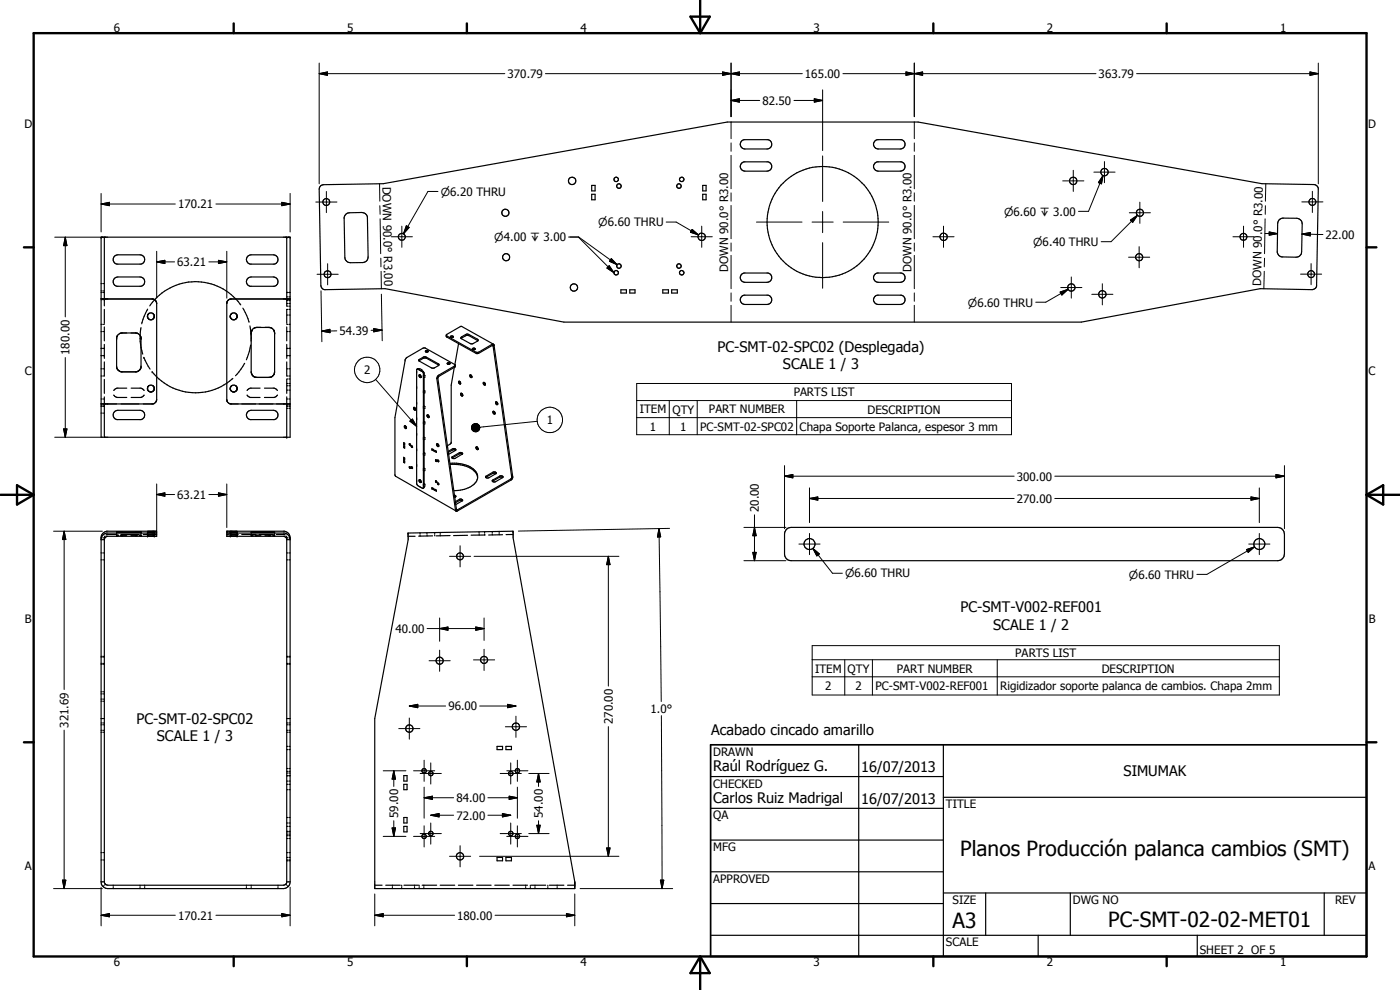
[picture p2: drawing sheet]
<svg xmlns="http://www.w3.org/2000/svg" width="420mm" height="297mm" viewBox="0 0 420 297" stroke-linecap="round" stroke-linejoin="round" font-family="sans-serif">
<defs><g id="words">
<g font-size="6.3">
<text x="288.2" y="256.7">Planos Producción palanca cambios (SMT)</text>
<text x="285.9" y="278.5">A3</text>
<text x="332.6" y="278">PC-SMT-02-02-MET01</text>
</g>
<g font-size="4.4">
<text x="215.3" y="105.6">PC-SMT-02-SPC02 (Desplegada)</text>
<text x="235" y="110.8">SCALE 1 / 3</text>
<text x="288.2" y="183.7">PC-SMT-V002-REF001</text>
<text x="298.1" y="188.9">SCALE 1 / 2</text>
<text x="41" y="217.1">PC-SMT-02-SPC02</text>
<text x="213.4" y="220.5">Acabado cincado amarillo</text>
<text x="47.1" y="222.3">SCALE 1 / 3</text>
<text x="214.1" y="231.4">Raúl Rodríguez G.</text>
<text x="258.5" y="231.6">16/07/2013</text>
<text x="337.2" y="232.9">SIMUMAK</text>
<text x="214.1" y="240.9">Carlos Ruiz Madrigal</text>
<text x="258.5" y="241.1">16/07/2013</text>
</g>
<g font-size="3.5">
<text x="34.2" y="9.6">6</text>
<text x="104.2" y="9.6">5</text>
<text x="174.2" y="9.6">4</text>
<text x="244.2" y="9.6">3</text>
<text x="314.2" y="9.6">2</text>
<text x="384.2" y="9.6">1</text>
<text x="152.3" y="23.4">370.79</text>
<text x="241.6" y="23.4">165.00</text>
<text x="329.7" y="23.4">363.79</text>
<text x="228.8" y="31.5">82.50</text>
<text x="7.3" y="38.4">D</text>
<text x="410.6" y="38.4">D</text>
<text x="114.8" y="56" transform="rotate(89 114.8 56)">DOWN 90.0° R3.00</text>
<text x="53.5" y="62.5">170.21</text>
<text x="397.8" y="71.7" transform="rotate(1 397.8 71.7)">22.00</text>
<text x="53.2" y="79.9">63.21</text>
<text x="218.6" y="81.6" transform="rotate(-90 218.6 81.6)">DOWN 90.0° R3.00</text>
<text x="273.5" y="81.6" transform="rotate(-90 273.5 81.6)">DOWN 90.0° R3.00</text>
<text x="378.5" y="85.8" transform="rotate(-89 378.5 85.8)">DOWN 90.0° R3.00</text>
<text x="101.9" y="100.5" transform="rotate(-1 101.9 100.5)">54.39</text>
<text x="20.9" y="106.5" transform="rotate(-90 20.9 106.5)">180.00</text>
<text x="7.4" y="112.6">C</text>
<text x="109.3" y="112.3">2</text>
<text x="410.7" y="112.6">C</text>
<text x="238.2" y="118.9">PARTS LIST</text>
<text x="192" y="124">ITEM</text>
<text x="201.8" y="124.1">QTY</text>
<text x="212.8" y="124">PART NUMBER</text>
<text x="260.3" y="124.1">DESCRIPTION</text>
<text x="164.1" y="127.3">1</text>
<text x="195.1" y="129.2">1</text>
<text x="204.1" y="129.2">1</text>
<text x="210.1" y="129.2">PC-SMT-02-SPC02</text>
<text x="240" y="129.2">Chapa Soporte Palanca, espesor 3 mm</text>
<text x="53.2" y="149.6">63.21</text>
<text x="305.2" y="144.2">300.00</text>
<text x="227.7" y="153.7" transform="rotate(-90 227.7 153.7)">20.00</text>
<text x="305.2" y="150.9">270.00</text>
<text x="7.4" y="186.9">B</text>
<text x="118.7" y="189.9">40.00</text>
<text x="410.8" y="186.9">B</text>
<text x="304.7" y="197.1">PARTS LIST</text>
<text x="244.6" y="201.8">ITEM</text>
<text x="254.4" y="201.8">QTY</text>
<text x="269.1" y="201.8">PART NUMBER</text>
<text x="330.7" y="201.8">DESCRIPTION</text>
<text x="247.7" y="207">2</text>
<text x="256.7" y="207">2</text>
<text x="262.8" y="207">PC-SMT-V002-REF001</text>
<text x="300.2" y="207">Rigidizador soporte palanca de cambios. Chapa 2mm</text>
<text x="134.6" y="213.1">96.00</text>
<text x="195.2" y="213.9">1.0°</text>
<text x="20.6" y="218.3" transform="rotate(-90 20.6 218.3)">321.69</text>
<text x="183.9" y="217.2" transform="rotate(-90 183.9 217.2)">270.00</text>
<text x="214.1" y="226.8">DRAWN</text>
<text x="214.1" y="236.3">CHECKED</text>
<text x="119.5" y="245.4" transform="rotate(-90 119.5 245.4)">59.00</text>
<text x="137" y="245.9">72.00</text>
<text x="137" y="240.7">84.00</text>
<text x="162.9" y="245.4" transform="rotate(-90 162.9 245.4)">54.00</text>
<text x="214.1" y="245.9">QA</text>
<text x="283.9" y="242.5">TITLE</text>
<text x="214.1" y="255.4">MFG</text>
<text x="7.4" y="261.1">A</text>
<text x="410.7" y="261.1">A</text>
<text x="214.1" y="264.9">APPROVED</text>
<text x="53.5" y="275.9">170.21</text>
<text x="137.2" y="275.9">180.00</text>
<text x="285.9" y="271.3">SIZE</text>
<text x="322" y="271.3">DWG NO</text>
<text x="400.7" y="271.2">REV</text>
<text x="283.9" y="284">SCALE</text>
<text x="360.1" y="286.2">SHEET 2 OF 5</text>
<text x="34.2" y="289.9">6</text>
<text x="104.2" y="289.9">5</text>
<text x="174.2" y="289.9">4</text>
<text x="244.2" y="289.9">3</text>
<text x="314.2" y="289.9">2</text>
<text x="384.2" y="289.9">1</text>
</g>
<g font-size="3.3">
<text x="132.3" y="58.8">n6.20 THRU</text>
<text x="301.3" y="64.7">n6.60 x 3.00</text>
<text x="179.6" y="67.9">n6.60 THRU</text>
<text x="148.3" y="72.4">n4.00 x 3.00</text>
<text x="310.1" y="73.8">n6.40 THRU</text>
<text x="290.5" y="92">n6.60 THRU</text>
<text x="253.6" y="173.3">n6.60 THRU</text>
<text x="338.8" y="173.6">n6.60 THRU</text>
</g>
</g></defs>
<g fill="none" stroke="#000" stroke-width=".35">
<path d="M96.3 55.7l.8-.3 17.9-.3 103.3-18.5h57.2l103.2 18.5 15.6 .3a1.38 1.38 0 0 1 1.3 1.4l-.5 28.8a1.3 1.3 0 0 1-1.3 1.3l-15.6-.3-53.7 10h-155.3l-53.6-10-17.9 .3a1.3 1.3 0 0 1-1.4-1.3l-.5-28.8 .1-.5zM177.6 55.6h1v1.7h-1zM177.6 58.3h1v1.6h-1zM210.9 55.6h1v1.7h-1zM210.9 58.3h1v1.6h-1zM222.6 42.3l.7-.4h7.2a1.41 1.41 0 0 1 1.1 1.5 1.41 1.41 0 0 1-1.4 1.3h-6.6a1.42 1.42 0 0 1-1.3-.9 1.42 1.42 0 0 1 .3-1.5zM222.6 48.9l.7-.3h7.2a1.41 1.41 0 0 1 1.1 1.5 1.41 1.41 0 0 1-1.4 1.3h-6.6a1.42 1.42 0 0 1-1.3-.9 1.42 1.42 0 0 1 .3-1.6zM262.6 42.3l.7-.4h7.2a1.41 1.41 0 0 1 1.1 1.5 1.41 1.41 0 0 1-1.4 1.3h-6.6a1.42 1.42 0 0 1-1.3-.9 1.42 1.42 0 0 1 .3-1.5zM262.6 48.9l.7-.3h7.2a1.41 1.41 0 0 1 1.1 1.5 1.41 1.41 0 0 1-1.4 1.3h-6.6a1.42 1.42 0 0 1-1.3-.9 1.42 1.42 0 0 1 .3-1.6zM30.6 71.2h56.2M31.3 71.2v20.6M31.5 71.2h-1.2v60h56.8v-60h-1.2"/>
<path d="M34.4 76.9l1-.4h6.6a1.41 1.41 0 0 1 1.4 1.2 1.41 1.41 0 0 1-1.1 1.5h-7.2a1.41 1.41 0 0 1-.7-2.3zM74.4 76.9l1-.4h6.6a1.41 1.41 0 0 1 1.4 1.2 1.41 1.41 0 0 1-1.1 1.5h-7.2a1.41 1.41 0 0 1-.7-2.3zM86.1 71.2v20.6M103.7 64.4l.6-.5 .6-.1h3.7a1.65 1.65 0 0 1 1.7 1.6l.2 11.7a1.66 1.66 0 0 1-1.6 1.7h-3.7a1.73 1.73 0 0 1-1.7-1.6l-.2-12zM384.1 65.8l.8-.4 4.3 .1a1.73 1.73 0 0 1 1.6 1.7l-.2 8.3-.2 .9-.6 .6-.9 .2-3.9-.1a1.59 1.59 0 0 1-1.7-1.7l.1-8.3 .3-.9zM30.3 89.7h1.1M30.3 87.3h.4M30.3 85.1h.4M30.3 87.8h.4M30.3 97.3h.4M30.3 99.5h.4M30.3 89.9h.4"/>
<path d="M30.4 89.7h15.5M31 87.3h.3M31 85.1h.3M31 87.8h.3M31 97.3h.3M31 99.5h.3M31 89.9h.3M31.3 92.8v4.2M31.3 98.1v4.2M34.4 83.5l1-.4h6.6a1.41 1.41 0 0 1 1.4 1.3 1.41 1.41 0 0 1-1.1 1.5h-7.2a1.41 1.41 0 0 1-.7-2.4zM42.3 98.3l-.2 4.2 .7 3.8M44.3 95v.3a1.01 1.01 0 0 0 1.7 .4"/>
<path d="M44.3 92.8l-1 2.1-.8 2.3M44.4 94.3l-.1 .5M44.7 95.8l.5 .1M44.8 94a.98 .98 0 0 0-.3 1.6M44.8 94a1.03 1.03 0 0 1 1.5 .8M44.8 94l-.3 .2M45.7 89.7h.2M45.8 94l.2 .2a.94 .94 0 0 1 0 1.4M45.9 89.7l.9 .6M46.3 95l-.2 .5-.7 .4M46.8 90.3l.2 .8M46.8 90.3l.1 .3"/>
<path d="M47 91l-.1 29.4M68.1 91v29.4M68.3 90.3l-.2 .8M68.3 90.3l-.2 .3M68.7 89.9l-.4 .4M68.9 89.8l-.2 .1M69.1 95l.1 .3M69.2 89.7h17.9M69.2 89.7l-.5 .2M69.3 95.5l.7 .4M69.4 89.7h-.2M69.6 94l-.2 .2a.94 .94 0 0 0 0 1.4"/>
<path d="M70.6 94a.98 .98 0 0 1 .3 1.6M70.6 94l-.7-.1-.6 .4-.2 .5M70.6 94l.3 .2M70.7 95.8l-.4 .1M71 94.3l.2 .5M71.2 95l-.1 .3a1.01 1.01 0 0 1-1.6 .4M72.3 91.5a16.6 16.6 0 0 0-27.4 .3M72.9 92.5l1.1 2.2 .7 1.9M74.4 83.5l1-.4h6.6a1.41 1.41 0 0 1 1.4 1.3 1.41 1.41 0 0 1-1.1 1.5h-7.2a1.41 1.41 0 0 1-.7-2.4zM75 97.8l.3 4.6M75.5 99.3l-.1 12.2 .4 1.1 .7 .6h.6h3.6l1.1-.3 .5-.8M75.6 99.1l-.1 .2"/>
<path d="M76.5 98.3l-.7 .5-.3 .6M76.8 98.3h-.3M77.1 98.3h4.2M78.3 98.2l-1.8 .1M79.5 98.2l1.8 .1M81.3 98.3l.9 .8M82.2 99.1l.1 .3M82.3 99.3v12.8M82.3 99.4l.1 .2M86 89.7h.9M86.1 98.1v4.2M86.1 90.2h.3"/>
<path d="M86.1 91.9h.3M86.1 94.5h.3M86.1 87.8h.3M86.1 89.1h.3M86.1 91.1h.3M86.1 97.3h.3M86.1 99.5h.3M86.1 89.9h.3M86.4 92.8h-.3v4.2M86.7 90.2h.4M86.7 91.9h.4M86.7 92.8h.4"/>
<path d="M86.7 94.5h.4M86.7 87.8h.4M86.7 89.1h.4M86.7 91.1h.4M86.7 97.3h.4M86.7 99.5h.4M86.7 89.9h.4M186.3 87h1.7v.9h-1.7zM189 87h1.6v.9h-1.6zM198.9 87h1.7v.9h-1.7zM201.6 87h1.7v.9h-1.7zM222.6 82.3l.7-.4h7.2a1.41 1.41 0 0 1 1.1 1.5 1.41 1.41 0 0 1-1.4 1.3h-6.6a1.42 1.42 0 0 1-1.3-.9 1.42 1.42 0 0 1 .3-1.5z"/>
<path d="M222.6 88.9l.7-.3h7.2a1.41 1.41 0 0 1 1.1 1.5 1.41 1.41 0 0 1-1.4 1.3h-6.6a1.42 1.42 0 0 1-1.3-.9 1.42 1.42 0 0 1 .3-1.6zM262.6 82.3l.7-.4h7.2a1.41 1.41 0 0 1 1.1 1.5 1.41 1.41 0 0 1-1.4 1.3h-6.6a1.42 1.42 0 0 1-1.3-.9 1.42 1.42 0 0 1 .3-1.5zM262.6 88.9l.7-.3h7.2a1.41 1.41 0 0 1 1.1 1.5 1.41 1.41 0 0 1-1.4 1.3h-6.6a1.42 1.42 0 0 1-1.3-.9 1.42 1.42 0 0 1 .3-1.6zM30.3 104.5h.4M30.3 106.7h.4M30.3 104.6h.4M30.3 110.7h.4M30.3 112.8h.4M30.3 119.7h.4M31 104.5h.3M31 106.7h.3M31 104.6h.3"/>
<path d="M31 110.7h.3M31 112.8h.3M31 119.7h.3M31.3 103.3v4.2M31.3 108.6v4.2M31.3 113.8v4.2M31.3 119.1v12.1M34.2 118.5l.9 .8h2.9M35.1 101l-.1 9.2 .6 1 .8 .3M35.1 101l.7-.9 .8-.2 4.6 .1 1 1M35.2 100.7l-.1 .3M36.4 111.5h4.6"/>
<path d="M36.4 111.5l.2 .1M38 116.5h-2.9l-.9 .6M39.4 116.5h2.9l1 .6M41 111.5l-.3 .1M42.1 100.7l.1 .3M42.2 101l.1 9.2-.4 .8-.9 .5M43.2 107.2l1.8 3.5M43.3 118.5l-1 .8h-2.9M44.3 116.7l.3 .6M44.7 117.4l.5 .2M44.8 115.7a1.02 1.02 0 0 0-.1 1.7 1.02 1.02 0 0 0 1.6-.7M45.7 111.5a16.6 16.6 0 0 0 24.2 2"/>
<path d="M45.7 117.5l-.3 .1M45.8 115.7l.5 .8M46.1 116a1.02 1.02 0 0 0-1.1-.4 1.02 1.02 0 0 0-.7 .9M46.2 116.1a.92 .92 0 0 1-.3 1.3M69.2 116.1a1.03 1.03 0 0 0 .8 1.5M69.4 115.9l-.3 .6M69.5 115.8l.2-.1a1 1 0 0 1 1.5 .8M69.6 115.7l-.3 .3M70.6 115.7a1.02 1.02 0 0 1 .1 1.7 1.02 1.02 0 0 1-1.6-.7M70.7 117.4l-.4 .2M71.2 116.7l-.4 .6M73.4 109l-2.7 3.7"/>
<path d="M74.2 118.5l.9 .8h3M75.2 103.5l-.4 1.9-.9 2.5M78.1 116.5h-3l-.9 .6M79.4 116.5h2.9l1 .6M82.4 111.9l-.1 .2M83.3 118.5l-1 .8h-2.9M86.1 103.3v4.2M86.1 108.6v4.2M86.1 113.8v4.2M86.1 119.1v12.1M86.1 115.7h.3M86.1 117.1h.3"/>
<path d="M86.1 104.5h.3M86.1 106.7h.3M86.1 113.7h.3M86.1 115.1h.3M86.1 104.6h.3M86.1 110.7h.3M86.1 112.8h.3M86.1 119.7h.3M86.7 115.7h.4M86.7 117.1h.4M86.7 104.5h.4M86.7 106.7h.4"/>
<path d="M86.7 113.7h.4M86.7 115.1h.4M86.7 104.6h.4M86.7 110.7h.4M86.7 112.8h.4M86.7 119.7h.4M125.1 110.8l1.6 .7 .4 .5v34.3l-.2 .2-1.6-.8-.3-.6zM125.2 110.7l.7 .1M125.7 108l1.5-.9h.6l3.7 2 .2 .4-1.3 .9h-.8l-3.7-2zM125.8 108.3l1.4-.9h.5l4 2.2M125.8 112.5h.3l.3 .4-.1 .4-.4-.2zM126.3 113.2l-.3-.8-.1 .3 .5 .5"/>
<path d="M126.3 113.1l.1 .1M126.6 111.2l.7 .7v.6M126.6 110.9l-.6-.3-.2 .4 .6 .3M126.6 110.9l-.2 .4M126.6 111.2l-.2 .1M126.6 110.9v.3M127.3 113.2v4M127.3 117.9v3.9M127.3 117.2l-.2 .1h.4M127.3 117.2l.2 .1M127.3 112.5l-.2 .1h.4M127.3 112.5l.2 .1"/>
<path d="M127.5 112.6v.6h-.4M127.5 117.3v.6h-.4M127.7 105.3l.7-.1a.38 .38 0 0 1-.3 .5 .38 .38 0 0 1-.4-.4zM127.8 105.6h.6M131.1 113.6l5.6 39.4M131.4 113.4l.2-.5 5-2.8v-.7l-9-5-.7 .1-4.7 2.7-.6 .7-3.1 17.4v17.2l.2 .4 18.2 10.4M131.4 113.4l5.6 39.4M131.4 113.4l-.3 .2M133.9 100.6l9.3 5.1h.5l4-2.4h.4M134.3 109.2h.6M135.2 100.9a.38 .38 0 0 1 .5-.1 .38 .38 0 0 1 .2 .4 .38 .38 0 0 1-.5 .1 .38 .38 0 0 1-.2-.4zM135.3 101.2h.6"/>
<path d="M136.3 110.2l-.9 5.4v17.2l-1.1 .9M136.6 109.6l-5.1 3-.4 1M137.6 103.1l-1.1 6.3M137.7 114.5a.39 .39 0 0 1 .5 .2 .39 .39 0 0 1-.2 .5zM137.9 114.4l.3 .7M138.2 118.1a.46 .46 0 0 1 .6 .2 .46 .46 0 0 1-.1 .6l-.4-.3zM138.3 101.3l1.4-.9 .7-.2 3.1 1.9-1.6 1-.5 .1-3-1.6zM138.4 101.6l1.5-.9 .5-.1 3 1.6M138.5 118l.4 .7M141 112.5l.4 .1 .2 .6h-.4zM141.3 112.5l.3 .6M141.9 104.9h.6"/>
<path d="M142.6 104.6l-.5-.2-.3 .2 .1 .3M142.6 104.6l.1 .1M142.7 104.7l-.3 .2h-.5M145.1 114.8a.48 .48 0 0 1 .5 .2 .48 .48 0 0 1 0 .6l-.5-.4zM145.3 114.8l.4 .6M148 103.8l5.6 39.4M148.1 103.3l.2 .4M148.1 103.3l-9.6-5.4-4.6 2.6 .1 .6 9 5 .7-.1 4.1-2.4 .2 .2M148.3 103.7l5.6 39.3M148.3 103.7l-.3 .1M30.3 124h.4M30.3 121.8h.4"/>
<path d="M30.3 121.9h.4M31 124h.3M31 121.8h.3M31 121.9h.3M34.4 123.5l1-.4h6.6a1.41 1.41 0 0 1 1.4 1.3 1.41 1.41 0 0 1-1.1 1.5h-7.2a1.41 1.41 0 0 1-.7-2.4zM46.2 121.1l-15.9 .1M46.2 121.1l-.5 .1M46.3 121l-.1 .1M46.9 120.4l-.1 .1M46.9 120.4l-.7 .7M68.1 120.4l.8 .7M68.1 120.4l.2 .1"/>
<path d="M68.9 121.1l18.2 .1M68.9 121.1l.5 .1M74.4 123.5l1-.4h6.6a1.41 1.41 0 0 1 1.4 1.3 1.41 1.41 0 0 1-1.1 1.5h-7.2a1.41 1.41 0 0 1-.7-2.4zM86.1 122.5h.3M86.1 121.5h.3M86.1 121.9h.3M86.7 122.5h.4M86.7 121.5h.4M86.7 121.9h.4M121.1 138.1l.3 .2v.6l-.3-.2zM121.1 132.8l.3 .2v.6l-.3-.2zM121.1 133.7l.3 .2v.6l-.3-.2z"/>
<path d="M121.1 137.2l.3 .2v.6l-.3-.2zM121.4 127.8l.4 .1 .2 .6-.3 .1-.3-.3zM121.4 137.6l-.3 .2M121.4 134.1l-.3 .2M121.4 133.2l-.3 .2M121.4 138.6l-.3 .1M121.6 127.8l.4 .6M122.8 133.1l.3 .1 .1 .4-.4-.2zM123.4 133.9h.3v.4zM124.2 122.2a.43 .43 0 0 0 0 .6 .43 .43 0 0 0 .5 .1l-.3-.6M124.2 122.2h.1M124.3 122.2l.1 .1"/>
<path d="M124.4 122.3l.3 .6M127.3 122.6v3.9M127.3 127.2v4M127.3 131.9v3.9M127.3 136.6v3.9M127.3 135.8l-.2 .2h.4M127.3 135.8l.2 .2M127.3 126.5l-.2 .1h.4M127.3 126.5l.2 .1M127.3 121.8l-.2 .2h.4M127.3 121.8l.2 .2M127.3 131.2l-.2 .1h.4"/>
<path d="M127.3 131.2l.2 .1M127.5 122v.6h-.4M127.5 126.6v.6h-.4M127.5 131.3v.6h-.4M127.5 136v.6h-.4M128.2 124.5l.5 .2v.6l-.4-.1zM128.4 124.5l.4 .6M129.6 134.7l.5 .2v.4l-.5-.3zM130 134.8l-.4 .2M130.5 135.1l.5 .3v.4l-.5-.3zM130.7 138h.3l.1 .5-.4-.2zM130.8 135.3l-.3 .2"/>
<path d="M131.1 133.1a.44 .44 0 0 1 .5 .4 .44 .44 0 0 1-.3 .5l-.3-.5zM131.3 138l.4 .4a.26 .26 0 0 1-.4 0 .26 .26 0 0 1 0-.4zM131.3 133.2l.4 .6M134.5 135.4l1.6-.8 .7 .3-.2 .3-1.9 1.1M135 139a8.6 8.6 0 0 1 7.9 2.6 3.2 3.2 0 0 1-1.9 4.6l-1.6 .6-3.2 .4M135.1 139.4a8.6 8.6 0 0 1 7.9 2.8l.3 1.1M135.7 137.1l2.1-1.3a.56 .56 0 0 1 .6 0 .56 .56 0 0 1 .4 .5l-2.3 1.3-.7-.1zM136.7 135.1l-.6-.2-1.5 .8M138.8 136.3l-1-.1-2.1 1.3M143.2 134.1h-.2a.41 .41 0 0 0-.1 .5 .41 .41 0 0 0 .6 .1M143.2 134.1l.3 .6M148 123.4a.45 .45 0 0 1 .5 .3 .45 .45 0 0 1-.1 .5l-.4-.2z"/>
<path d="M148.2 123.4l.4 .6M148.7 120.6h.1a.53 .53 0 0 1 .5 .3 .53 .53 0 0 1 0 .5l-.4-.1zM149 120.6l.4 .6M35 159.7h7.3M44.3 159.5v.1M44.3 159.7v.5M44.3 159.5h2M44.3 159.8l2 .1zM44.3 159.4v.1M46.3 159.4v.1M46.3 159.5v.1M46.3 159.7v.5"/>
<path d="M47 159.9h-15l-.7 .3-.7 .7-.3 1h1l.4-.7 .6-.3h14.7v-1.5h-15a1.98 1.98 0 0 0-1.7 2M68.1 159.9h17.3a2.07 2.07 0 0 1 1.7 2h-1M69.1 159.5v.1M69.1 159.7v.5M69.1 159.5h2.1M69.2 159.8l2 .1zM69.2 159.4l-.1 .1M71.1 159.4l.1 .1M71.2 159.5v.1M71.2 159.7v.5M75.4 159.8h7M122.5 159.9l31.5-.5v2l18.5 103.2v2h-60v-51l10-53.7z"/>
<path d="M122.8 140l.4 .2v.3l-.4-.2zM125.8 145.9l.6 .4M125.8 144h.3l.3 .4-.1 .4-.4-.2zM126 143.9l.1 .5 .3 .3M126.1 159.9v.3M127.3 141.2v4M127.3 145.9l-.1 .4-.3 .2M127.3 145.2l-.2 .1h.4M127.3 145.2l.2 .1M127.3 140.5l-.2 .1h.4M127.3 140.5l.2 .1M127.5 145.3v.6h-.4"/>
<path d="M127.5 140.6v.6h-.4M128.1 159.8v.3M129.6 146.3l.5 .3v.3l-.5-.2zM130 146.5l-.4 .2M130.5 146.8l.5 .3v.3l-.5-.3zM130.5 159.8v.3M130.7 144.3l.4 .1v.4l-.4-.2zM130.8 146.9l-.3 .2M131.3 144.9l.3 .1v.4l-.2-.1zM131.3 144.9h.1M132.1 159.8v.3M136.4 148.6l.4 .3-.3 .4"/>
<path d="M136.5 149l.2 .1M136.7 150.5l1.1-.6a.54 .54 0 0 1 .6-.2 .54 .54 0 0 1 .4 .5l-2 1.2M136.7 153l.2 .3M137 152.8l-.3 .2M137 152.8l.1 .2M137.1 153h.1M137.1 153l-.2 .3M137.2 153h.1M138.8 150.3l-.8-.2-1.3 .7M143.8 159.6v.3M145.4 159.5v.4M145.8 142.9l2.3-1.3h.5l.3 .3v.2l-2.1 1.2h-.9z"/>
<path d="M147.7 159.5v.3M148.9 142.1l-1-.1-2.1 1.3M149.8 159.4v.4M150.9 143.3l-1-.1-2.1 1.2M150.9 143.3l-2.2 1.2-.9-.1M150.9 143.3a.55 .55 0 0 0-.3-.6 .55 .55 0 0 0-.7 .2l-2.1 1.2v.3M153.5 143.5l-16.3 9.5M153.5 143.5l.2 .1M153.6 143.2l-.1 .3M153.7 143.6l-.4 .5-16 9.2h-.4M153.9 143l-.3 .2M153.9 143l-.2 .6"/>
<path d="M235.9 159l.5-.5 1-.3h146a2.07 2.07 0 0 1 2.1 2v6a2.09 2.09 0 0 1-2.1 2h-146a2 2 0 0 1-2-2v-6zM30.3 165.9h.4M30.3 161.4v103.2M30.3 161.4h.4M30.3 168h.4M31 165.9h.3M31 161.4h.3M31 168h.3M31.3 161.4v.1M31.3 161.7v102.9M31.4 160.9l-.1 .5M35 160.4l-3.2 .1"/>
<path d="M35 160.6h.5M35 160.4v.3h.5M35 160.1v-.5h7.3v.5M36.1 160.6h1.9M36.1 160.7l1.9 .1M36.4 160.4h5.3M39.3 160.6h1.9M41.2 160.7l-1.9 .1M41.8 160.6h.5M42.3 160.4v.3h-.5M43 160.4h3.3M44.3 160.4h.3"/>
<path d="M44.3 160.5v.3l.5 .1 1.5-.1v-.3M44.4 160.4h1.7M46.6 160.4h.4M68.1 160.4h.4M68.9 160.4h.6M69.1 160.5v.3l.6 .1 1.5-.1v-.3M69.3 160.4h1.7M70.8 160.4h.4M71.5 160.4h-2.3M72.5 160.4h4.2M75.4 160.4v.4h.6M75.4 160.1v-.5l.4-.1h6.2l.4 .1v.5"/>
<path d="M75.4 160.5h.6M75.4 160.5v.1M76.5 160.5h1.8M76.5 160.8h1.8M77.8 160.4h4.1M79.5 160.5h1.8M79.5 160.8h1.8M81.9 160.5h.5M82.4 160.5v.1M82.4 160.4v.4h-.5M83 160.4l2.5 .1M85.9 160.9l.2 .6"/>
<path d="M86.1 165.9h.3M86.1 161.4h.3M86.1 168h.3M86.7 165.9h.4M86.7 161.4h.4M86.7 168h.4M87.1 161.4a1.98 1.98 0 0 0-1.7-2h-17.3v1.5h17l.7 .4 .3 .4-.1 103.3-.9 .6h-52.8l-.6-.2-.4-.8M87.1 161.4v103.2M122.5 160.9h2.1M126.1 160.5v.4M128.2 160.5v.3M129.8 160.8l-4.2 .1"/>
<path d="M130.5 160.4v.4M132.1 160.4v.4M135.1 160.7l-4.2 .1M140.3 160.6l-4.2 .1M143.8 160.2v.4M145.4 160.2v.3M145.6 160.5l-4.2 .1M147.7 160.1v.4M149.8 160.1v.3M150.8 160.4l-4.2 .1M154 160.4h-2.1M30.3 199.1h.4"/>
<path d="M30.3 196.9h.4M30.3 197.1h.4M30.3 199.3h.4M31 199.1h.3M31 196.9h.3M31 197.1h.3M31 199.3h.3M86.1 199.1h.3M86.1 196.9h.3M86.1 197.1h.3M86.1 199.3h.3M86.7 199.1h.4"/>
<path d="M86.7 196.9h.4M86.7 197.1h.4M86.7 199.3h.4M30.3 219.1h.4M30.3 215.6h1M30.3 210.4h.4M30.3 208.2h.4M30.3 209.8h.4M30.3 207.6h.4M30.3 217.5h.4M30.3 219.7h.4M30.3 216.9h.4"/>
<path d="M31 219.1h.3M31 210.4h.3M31 208.2h.3M31 209.8h.3M31 207.6h.3M31 217.5h.3M31 219.7h.3M31 216.9h.3M86.1 219.1h.3M86.1 215.6h1M86.1 217.5h.3M86.1 219.7h.3"/>
<path d="M86.1 216.9h.3M86.7 219.1h.4M86.7 217.5h.4M86.7 219.7h.4M86.7 216.9h.4M86.1 231.4h.3M86.1 234.4h.3M86.1 232.7h.3M86.1 224.9h.3M86.1 223.9h.3M86.1 236.9h.3M86.1 235.3h.3"/>
<path d="M86.1 230.6h.3M86.1 231.9h.3M86.1 232.8h.3M86.7 231.4h.4M86.7 234.4h.4M86.7 232.7h.4M86.7 224.9h.4M86.7 223.9h.4M86.7 236.9h.4M86.7 235.3h.4M86.7 230.6h.4M86.7 231.9h.4"/>
<path d="M86.7 232.8h.4M121.2 232.7h1v1.7h-1zM121.2 235.3h1v1.6h-1zM149.2 223.9h1.6v1h-1.6zM151.8 223.9h1.7v1h-1.7zM213.3 233h69.8M257.7 223.5v63.5M283.1 239.2h127M283.1 223.5v63.5M30.3 255.8h.4M30.3 258h.4M31 255.8h.3"/>
<path d="M31 258h.3M86.1 251.6h.3M86.1 250.3h.3M86.1 255.8h.3M86.1 250.7h.3M86.1 249.4h.3M86.1 249.6h.3M86.1 247.9h.3M86.1 258.3h.3M86.1 257.3h.3M86.1 246.9h.3M86.1 245.3h.3"/>
<path d="M86.1 258h.3M86.7 251.6h.4M86.7 250.3h.4M86.7 255.8h.4M86.7 250.7h.4M86.7 249.4h.4M86.7 249.6h.4M86.7 247.9h.4M86.7 258.3h.4M86.7 257.3h.4M86.7 246.9h.4M86.7 245.3h.4"/>
<path d="M86.7 258h.4M121.2 245.3h1v1.6h-1zM121.2 247.9h1v1.7h-1zM149.2 257.3h1.6v1h-1.6zM151.8 257.3h1.7v1h-1.7zM213.3 242.5h69.8M213.3 252.1h69.8M30.3 264.6a2 2 0 0 0 2 2h52.8a2.09 2.09 0 0 0 2-2M30.3 264.6h.2M30.7 264.6h.3M31.1 265.8l-.2 .2M31.2 264.6h.1"/>
<path d="M31.6 265.3l-.2 .3M34 265.6v.3M34 266.3v.3M42 265.6v.3M42 266.3v.3M43.4 265.6v.3M43.4 266.3v.3M73.9 265.6v.3M73.9 266.3v.3M75.4 265.6v.3M75.4 266.3v.3M83.4 265.6v.3"/>
<path d="M83.4 266.3v.3M85.8 265.3l.2 .3M86.1 264.6h.1M86.3 265.8l.2 .2M86.4 264.6h.3M86.9 264.6h.2M112.5 265.6h2.2M115.8 265.6h4.3M117.8 265.6v.3M117.8 266.3v.3M120.6 265.6v.3M120.6 266.3v.3"/>
<path d="M121.2 265.6h4.4M124.4 265.6v.3M124.4 266.3v.3M125.8 265.6v.3M125.8 266.3v.3M126.7 265.6h4.4M127.2 265.6v.3M127.2 266.3v.3M132.1 265.6h4.4M137.6 265.6h4.3M143 265.6h4.4M148.5 265.6h4.4"/>
<path d="M154 265.6h4.3M157.8 265.6v.3M157.8 266.3v.3M159.2 265.6v.3M159.2 266.3v.3M159.4 265.6h4.4M160.6 265.6v.3M160.6 266.3v.3M164.4 265.6v.3M164.4 266.3v.3M164.9 265.6h4.3M167.2 265.6v.3"/>
<path d="M167.2 266.3v.3M170.3 265.6h2.2M213.3 261.6h69.8M213.3 271.1h69.8M283.1 267.9h127M295.8 267.9v12.7M321.2 267.9v12.7M397.4 267.9v12.7M213.3 280.6h196.8M311.6 280.6v6.4M359.3 280.6v6.4"/>
<circle cx="171.7" cy="54.3" r="1.1"/>
<circle cx="184.9" cy="53.8" r=".66"/>
<circle cx="185.8" cy="55.8" r=".67"/>
<circle cx="203.8" cy="55.8" r=".68"/>
<circle cx="204.6" cy="53.8" r=".66"/>
<circle cx="322.1" cy="54.3" r="1.11"/>
<circle cx="331.5" cy="51.7" r="1.1"/>
<circle cx="97.9" cy="60.6" r="1.03"/>
<circle cx="120.6" cy="71.1" r="1.04"/>
<circle cx="151.7" cy="63.9" r="1.06"/>
<circle cx="151.9" cy="77.2" r="1.06"/>
<circle cx="185.7" cy="79.8" r=".67"/>
<circle cx="203.7" cy="79.8" r=".67"/>
<circle cx="210.6" cy="71.1" r="1.11"/>
<circle cx="246.9" cy="66.6" r="16.7"/>
<circle cx="283.2" cy="71" r="1.11"/>
<circle cx="341.9" cy="77.2" r="1.07"/>
<circle cx="342.1" cy="63.8" r="1.07"/>
<circle cx="373.2" cy="71.1" r="1.04"/>
<circle cx="393.8" cy="60.6" r="1.03"/>
<circle cx="98.3" cy="82.3" r="1.03"/>
<circle cx="172.3" cy="86.3" r="1.1"/>
<circle cx="184.9" cy="81.8" r=".66"/>
<circle cx="204.6" cy="81.8" r=".68"/>
<circle cx="321.5" cy="86.3" r="1.1"/>
<circle cx="330.8" cy="88.3" r="1.1"/>
<circle cx="393.5" cy="82.2" r="1.03"/>
<circle cx="134.6" cy="109.1" r=".32"/>
<circle cx="123.6" cy="140.4" r=".25"/>
<circle cx="138.1" cy="166.9" r="1.04"/>
<circle cx="243" cy="163.2" r="1.64"/>
<circle cx="378" cy="163.2" r="1.65"/>
<circle cx="131.9" cy="198.2" r="1.06"/>
<circle cx="145.3" cy="198" r="1.07"/>
<circle cx="122.9" cy="218.6" r="1.09"/>
<circle cx="154.8" cy="218" r="1.11"/>
<circle cx="127.3" cy="231.3" r=".67"/>
<circle cx="129.3" cy="232.1" r=".67"/>
<circle cx="153.3" cy="232.1" r=".67"/>
<circle cx="155.3" cy="231.3" r=".67"/>
<circle cx="127.3" cy="250.9" r=".67"/>
<circle cx="129.3" cy="250.1" r=".67"/>
<circle cx="138" cy="256.9" r="1.11"/>
<circle cx="153.3" cy="250.1" r=".69"/>
<circle cx="155.3" cy="250.9" r=".67"/>
</g>
<g fill="none" stroke="#000" stroke-width=".3">
<path d="M95.8 18.9v36.3M219.4 18.9v16.1M274.4 18.9v16.1M395.6 18.9v36.3M95.8 22.1l2.5-.5v1zM95.8 22.1h55.7M163.7 22.1h77.1M216.9 21.6l2.5 .5-2.5 .5zM219.4 22.1l2.5-.5v1zM219.4 30.1l2.5-.5v1zM219.4 36.6v5M219.4 30.1h8.6"/>
<path d="M238.3 30.1h8.6M244.4 29.6l2.5 .5-2.5 .5zM246.9 27v18.2M253 22.1h75.9M271.9 21.6l2.5 .5-2.5 .5zM271.9 21.6l5 1v-1l-5 1zM274.4 22.1l2.5-.5v1zM274.4 36.6v5M341.1 22.1h54.5M393.1 21.6l2.5 .5-2.5 .5zM30.3 58v11.6M87.1 58v11.6"/>
<path d="M97.9 57.4v6.4M113.9 55.1l.1 5.3M131.4 57.4h-3l-7.3 12.7M219.4 42.9v2.5M219.4 46.6v10M219.4 57.9v2.5M246.9 46.8v13.7M274.4 42.9v2.5M274.4 46.6v10M274.4 57.9v2.5M318.9 54.3h6.4M322.1 51.1v6.3"/>
<path d="M328.3 51.6h6.3M331 52.7l-.4 2.5-1-.4zM331 52.7l-4.3 10.7h-3M331.5 48.5v6.3M379.9 55.1l-.1 5.3M393.9 57.4v6.4M16.4 71.2h14.3M19.6 71.2l.5 2.5h-1zM19.6 71.2v23.9M30.3 61.2l2.5-.5v1zM30.3 61.2h22.3M47 78.6l2.5-.5v1z"/>
<path d="M47 75.4v14.1M47 78.6h5.4M62.7 78.6h5.4M64.8 61.2h22.3M65.6 78.1l2.5 .5-2.5 .5zM68.1 75.4v14.1M84.6 60.7l2.5 .5-2.5 .5zM94.8 60.6h6.3M98.3 79.1v6.4M114 61.7l.1 2.6M114.1 65.7l.1 10.4M114.3 77.5v2.6"/>
<path d="M117.4 71h6.4M120.6 67.9v6.3M122 67.7l.8 .5-1.7 1.9zM170.6 71.1h3.1l11.5 8.3M173.6 71.1l10.7 10.7M182.8 79.7l1.5 2.1-2.2-1.4zM183.5 77.6l1.7 1.8-2.3-1zM199.9 66.6h3l6.7 3.9M207.4 71h6.4M207.7 68.8l1.9 1.7-2.4-.8zM210.6 67.9v6.3M219.4 61.6v10"/>
<path d="M219.4 72.9v2.5M219.4 76.6v10M227 66.6h13.7M243.7 66.6h6.4M246.9 63.5v6.3M246.9 72.8v13.7M253.1 66.6h13.6M274.4 61.6v10M274.4 72.9v2.5M274.4 76.6v10M280 71h6.3M283.2 67.9v6.3"/>
<path d="M338.7 77.2h6.3M338.9 63.8h6.4M339.2 66l2.2-1.4-1.5 2.1zM341.4 64.6l-8 7.9h-2.9M341.9 74v6.3M342.1 60.7v6.3M370 71h6.4M373.2 67.9v6.3M379.5 77.5l-.1 2.6M379.6 70.1h3.8M379.7 65.7l-.2 10.4M379.8 61.7l-.1 2.6"/>
<path d="M380.9 69.6l2.5 .5-2.5 .5zM390.7 60.6h6.3M390.7 70.2l2.6-.4-.1 1zM390.7 70.2l6.3 .2M393.5 79.1v6.3M95.2 82.3h6.3M96.3 87.2l.3 15.3M96.6 99.4l2.4-.6v1zM101.1 99.3l-4.5 .1M112.2 98.6l2.5 .5-2.5 .5zM114.4 81.4l.1 5.3M114.5 88.3l.2 13.9"/>
<path d="M114.7 99.1h-3.3M219.4 87.9v2.5M219.4 91.6v5M274.4 87.9v2.5M274.4 91.6v5M318.2 87.6l2.4-.8-1.9 1.7zM318.3 86.3h6.4M320.6 86.8l-6.8 3.9h-3M321.5 83.1v6.4M327.6 88.3h6.4M330.8 85.1v6.4M379.4 81.4l-.1 5.3"/>
<path d="M390.3 82.3h6.4M19.6 107.3v23.9M112.7 113.8l12.3 14.1M191.1 115.1h112.5v15.3h-112.5zM16.4 131.2h14.3M19.1 128.7h1l-.5 2.5zM123 126.4l.8-.7 1.2 2.2zM141.5 128.2l2.5 .1-2.5 .1zM141.5 128.4l2.5-.1-2.4 .4zM141.5 128.3h2.5M141.6 127.9l2.4 .4-2.5-.1zM141.6 128.7l2.4-.4-2.4 .6z"/>
<path d="M141.6 127.7l2.4 .6-2.4-.4zM141.6 128.9l2.4-.6-2.2 .9zM141.8 127.5l.2-.2 2 1zM141.8 127.5l2.2 .8-2.4-.6zM141.8 129.2l2.2-.9-2 1zM142 127.3l.3-.1 1.7 1.1zM142 129.3l2-1-1.7 1.2zM142.3 127.2l.2-.1 1.5 1.2zM142.3 129.5l1.7-1.2-1.5 1.2zM142.5 127.1h.3l1.2 1.2zM142.5 129.5l1.5-1.2-1.2 1.3zM142.8 127.1h.3l.9 1.2z"/>
<path d="M143.1 127.1l.9 1.2zM143.3 127.2l.7 1.1zM143.5 127.4l.5 .9zM143.7 127.6l.3 .7zM143.8 127.8l.2 .5zM144 128.3l-.9 1.2-.3 .1zM144 128.3l-.9 1.2zM144 128.3l-.7 1.1zM144 128.3l-.5 1zM144 128.3l-.3 .8zM144 128.3l-.2 .5zM144 128.3l-.1 .3z"/>
<path d="M161.2 126.4l-17.2 1.8M191.1 120.2h112.5M191.1 125.3h112.5M200.9 120.2v10.2M209.2 120.2v10.2M235.4 139.7v18.9M239.1 120.2v10.2M385.5 139.7v18.9M16.1 159.4h14.6M19.3 159.4l.5 2.5h-1.1zM19.3 159.4v47.5M47 148.4l2.5-.5v1z"/>
<path d="M47 148.4h5.4M47 145.2v14.1M62.7 148.4h5.4M65.6 147.9l2.5 .5-2.5 .5zM68.1 145.2v13.1M197.8 158.6l.5 2.5h-1zM197.8 158.6l.6 51.9M200.9 158.5l-45.3 .8M223.3 158.2h12.6M226.4 158.2l.5 2.5h-1zM226.4 154.5v13.7M235.4 142.9l2.5-.5v1z"/>
<path d="M235.4 142.9h69M242.9 149.6l2.5-.5v1zM242.9 146.4v10.4M242.9 149.6h61.5M316.6 149.6h61.3M316.6 142.9h68.9M375.4 149.1l2.5 .5-2.5 .5zM377.9 146.4v10.4M382.9 142.4l2.6 .5-2.6 .5zM134.9 166.9h6.4M138.1 163.7v6.4M142.3 166.9h43.4"/>
<path d="M182.6 166.9l.5 2.5h-1zM182.6 166.9v39M223.3 168.2h12.6M225.9 165.7h1l-.5 2.5zM239.8 163.2h6.3M242.9 160.1v6.3M244 164.5l1.9 1.7-.8 .6zM244 164.5l5.8 7.5h3M374.1 164.9l2.4-.8-1.9 1.6zM374.8 163.2h6.3M376.5 164.1l-14.3 8.2h-3M377.9 160.1v6.3"/>
<path d="M128.2 188.6h17.1M128.8 198.2h6.3M131.9 188.6l2.5-.5v1zM131.9 185.4v7M131.9 195.1v6.3M142.1 198h6.4M142.8 188.1l2.5 .5-2.5 .5zM145.3 185.4v6.8M145.3 194.8v6.4M243.7 193.7h140.3v14.8h-140.3zM243.7 198h140.3M253.5 198v10.5"/>
<path d="M261.8 198v10.5M299.3 198v10.5M19.3 219.1v47.5M119.7 218.6h6.3M122.8 211.8l2.6-.5v1zM122.8 215.4v6.4M122.8 211.8h10.9M144 211.8h10.8M151.7 218.1h6.3M152.3 211.3l2.5 .5-2.5 .5zM154.8 214.9v6.3M182.6 218v38.9"/>
<path d="M198.5 214.7l.2 51.9M243.7 203.1h140.3M115 231.3h6.8M118.2 231.3l.5 2.5h-1zM118.2 231.3v4.7M124.1 231.3h6.4M126.1 232.1h6.3M127.3 239.4l2.5-.5v1zM127.3 228.1v6.3M127.3 236.2v9.3M127.3 239.4h8.8M129.3 228.9v6.3"/>
<path d="M146.4 239.4h8.9M150.1 232.1h6.4M152.1 231.3h6.3M152.8 238.9l2.5 .5-2.5 .5zM153.3 228.9v6.3M155.3 228.1v6.3M155.3 236.2v9.3M158.7 232.1h6.1M161.6 232.1l.5 2.5h-1zM161.6 232.1v3.9M115 251h6.8M117.7 248.4h1l-.5 2.6z"/>
<path d="M118.2 246.3v4.7M124.1 251h6.4M126.1 250.1h6.3M127.3 247.8v6.3M129.3 244.6l2.5-.5v1zM129.3 246.9v6.4M129.3 244.6h6.8M134.9 256.9h6.4M138.1 253.7v6.4M143.9 256.9h41.8M146.4 244.6h6.9M150.1 250.1h6.4"/>
<path d="M150.8 244.1l2.5 .5-2.5 .5zM152.1 251h6.3M153.3 246.9v6.4M155.3 247.8v6.3M158.7 250.1h6.1M161.1 247.6h1l-.5 2.5zM161.6 246.3v3.8M182.1 254.4h1l-.5 2.5zM16.1 266.6h14.6M18.7 264.1h1.1l-.5 2.5zM30.3 274.6l2.5-.5v1zM30.3 274.6h22.3"/>
<path d="M30.3 266.2v11.6M64.8 274.6h22.3M84.6 274.1l2.5 .5-2.5 .5zM87.1 266.2v11.6M112.5 274.6l2.5-.5v1zM112.5 274.6h23.9M112.5 268.2v9.6M148.6 274.6h23.9M170 274.1l2.5 .5-2.5 .5zM172.5 268.2v9.6M174.1 266.6h27.8M198.2 264.1h1l-.5 2.5z"/>
<circle cx="110.2" cy="111" r="3.8"/>
<circle cx="165" cy="126" r="3.8"/>
</g>
<g fill="#000">
<circle cx="30.3" cy="71.2" r=".18"/>
<circle cx="86.1" cy="71.2" r=".18"/>
<circle cx="87.1" cy="71.2" r=".18"/>
<circle cx="44.3" cy="94.9" r=".18"/>
<circle cx="46.3" cy="94.9" r=".18"/>
<circle cx="69.1" cy="94.9" r=".18"/>
<circle cx="71.2" cy="94.9" r=".18"/>
<circle cx="75.4" cy="99.9" r=".18"/>
<circle cx="75.6" cy="99.1" r=".18"/>
<circle cx="82.2" cy="99.1" r=".18"/>
<circle cx="82.4" cy="99.9" r=".18"/>
<circle cx="86.1" cy="89.7" r=".18"/>
<circle cx="35" cy="101.6" r=".18"/>
<circle cx="35.2" cy="100.7" r=".18"/>
<circle cx="42.1" cy="100.7" r=".18"/>
<circle cx="42.3" cy="101.6" r=".18"/>
<circle cx="43.2" cy="107.2" r=".18"/>
<circle cx="44.3" cy="116.6" r=".18"/>
<circle cx="45.7" cy="111.5" r=".18"/>
<circle cx="46.3" cy="116.6" r=".18"/>
<circle cx="69.1" cy="116.6" r=".18"/>
<circle cx="71.2" cy="116.6" r=".18"/>
<circle cx="31.3" cy="121.2" r=".18"/>
<circle cx="86.1" cy="121.2" r=".18"/>
<circle cx="86.1" cy="131.2" r=".18"/>
<circle cx="35" cy="159.6" r=".18"/>
<circle cx="35" cy="159.7" r=".18"/>
<circle cx="42.3" cy="159.7" r=".18"/>
<circle cx="42.3" cy="159.6" r=".18"/>
<circle cx="44.3" cy="159.9" r=".18"/>
<circle cx="44.3" cy="159.5" r=".18"/>
<circle cx="46.3" cy="159.9" r=".18"/>
<circle cx="46.3" cy="159.5" r=".18"/>
<circle cx="69.1" cy="159.9" r=".18"/>
<circle cx="69.1" cy="159.5" r=".18"/>
<circle cx="71.2" cy="159.9" r=".18"/>
<circle cx="71.2" cy="159.5" r=".18"/>
<circle cx="122.5" cy="159.9" r=".18"/>
<circle cx="154" cy="159.4" r=".18"/>
<circle cx="35" cy="160.6" r=".18"/>
<circle cx="42.3" cy="160.6" r=".18"/>
<circle cx="44.3" cy="160.8" r=".18"/>
<circle cx="44.3" cy="160.4" r=".18"/>
<circle cx="46.3" cy="160.4" r=".18"/>
<circle cx="46.3" cy="160.8" r=".18"/>
<circle cx="69.1" cy="160.4" r=".18"/>
<circle cx="69.1" cy="160.8" r=".18"/>
<circle cx="71.2" cy="160.8" r=".18"/>
<circle cx="71.2" cy="160.4" r=".18"/>
</g>
<g fill="none" stroke="#000" stroke-width=".71">
<path d="M10.1 9.9h400v277.1h-400zM70.1 7v2.9M140.1 7v2.9M207.2 5h5.8l-2.9 4.9zM210.1 0v9.9M280.1 7v2.9M350.1 7v2.9M7.2 74.2h2.9M410.1 74.2h3M.1 148.5h10M5.1 145.6l5 2.9-5 2.9zM410.1 148.5h10"/>
<path d="M410.1 148.5l5-2.9v5.8zM7.2 222.7h2.9M410.1 222.7h3M70.1 287v2.9M140.1 287v2.9M210.1 287v10M210.1 287l2.9 5h-5.8zM280.1 287v2.9M350.1 287v2.9"/>
</g>
<path d="M213.3 223.5h196.8v63.5h-196.8z" fill="none" stroke="#000" stroke-width=".51"/>
<g fill="#000">
<path d="M95.8 22.1l2.5-.5v1zM216.9 21.6l2.5 .5-2.5 .5zM219.4 22.1l2.5-.5v1zM219.4 30.1l2.5-.5v1zM244.4 29.6l2.5 .5-2.5 .5zM271.9 21.6l2.5 .5-2.5 .5zM274.4 22.1l2.5-.5v1zM393.1 21.6l2.5 .5-2.5 .5zM331 52.7l-.4 2.5-1-.4zM19.6 71.2l.5 2.5h-1zM30.3 61.2l2.5-.5v1zM47 78.6l2.5-.5v1z"/>
<path d="M65.6 78.1l2.5 .5-2.5 .5zM84.6 60.7l2.5 .5-2.5 .5zM122 67.7l.8 .5-1.7 1.9zM183.5 77.6l1.7 1.8-2.3-1zM207.7 68.8l1.9 1.7-2.4-.8zM339.2 66l2.2-1.4-1.5 2.1zM380.9 69.6l2.5 .5-2.5 .5zM390.7 70.2l2.6-.4-.1 1zM96.6 99.4l2.4-.6v1zM112.2 98.6l2.5 .5-2.5 .5zM182.8 79.7l1.5 2.1-2.2-1.4zM318.2 87.6l2.4-.8-1.9 1.7z"/>
<path d="M19.1 128.7h1l-.5 2.5zM123 126.4l.8-.7 1.2 2.2zM143.8 127.8l.2 .5zM143.7 127.6l.3 .7zM143.5 127.4l.5 .9zM143.3 127.2l.7 1.1zM143.1 127.1l.9 1.2zM142.8 127.1h.3l.9 1.2zM142.5 127.1h.3l1.2 1.2zM142.3 127.2l.2-.1 1.5 1.2zM142 127.3l.3-.1 1.7 1.1zM141.8 127.5l.2-.2 2 1z"/>
<path d="M141.8 127.5l2.2 .8-2.4-.6zM141.6 127.7l2.4 .6-2.4-.4zM141.6 128.7l2.4-.4-2.4 .6zM141.6 128.9l2.4-.6-2.2 .9zM141.8 129.2l2.2-.9-2 1zM142 129.3l2-1-1.7 1.2zM142.3 129.5l1.7-1.2-1.5 1.2zM142.5 129.5l1.5-1.2-1.2 1.3zM144 128.3l-.9 1.2-.3 .1zM144 128.3l-.9 1.2zM144 128.3l-.7 1.1zM144 128.3l-.5 1z"/>
<path d="M144 128.3l-.3 .8zM144 128.3l-.2 .5zM144 128.3l-.1 .3zM47 148.4l2.5-.5v1zM65.6 147.9l2.5 .5-2.5 .5zM235.4 142.9l2.5-.5v1zM242.9 149.6l2.5-.5v1zM375.4 149.1l2.5 .5-2.5 .5zM382.9 142.4l2.6 .5-2.6 .5zM19.3 159.4l.5 2.5h-1.1zM182.6 166.9l.5 2.5h-1zM197.8 158.6l.5 2.5h-1z"/>
<path d="M225.9 165.7h1l-.5 2.5zM226.4 158.2l.5 2.5h-1zM244 164.5l1.9 1.7-.8 .6zM374.1 164.9l2.4-.8-1.9 1.6zM131.9 188.6l2.5-.5v1zM142.8 188.1l2.5 .5-2.5 .5zM122.8 211.8l2.6-.5v1zM152.3 211.3l2.5 .5-2.5 .5zM118.2 231.3l.5 2.5h-1zM127.3 239.4l2.5-.5v1zM152.8 238.9l2.5 .5-2.5 .5zM161.6 232.1l.5 2.5h-1z"/>
<path d="M117.7 248.4h1l-.5 2.6zM129.3 244.6l2.5-.5v1zM150.8 244.1l2.5 .5-2.5 .5zM161.1 247.6h1l-.5 2.5zM182.1 254.4h1l-.5 2.5zM18.7 264.1h1.1l-.5 2.5zM30.3 274.6l2.5-.5v1zM84.6 274.1l2.5 .5-2.5 .5zM112.5 274.6l2.5-.5v1zM170 274.1l2.5 .5-2.5 .5zM198.2 264.1h1l-.5 2.5z"/>
</g>
<path d="M141.5 128.1h2.5M141.5 128.5h2.5" fill="none" stroke="#000" stroke-width=".38"/>
<use href="#words"/>
</svg>
